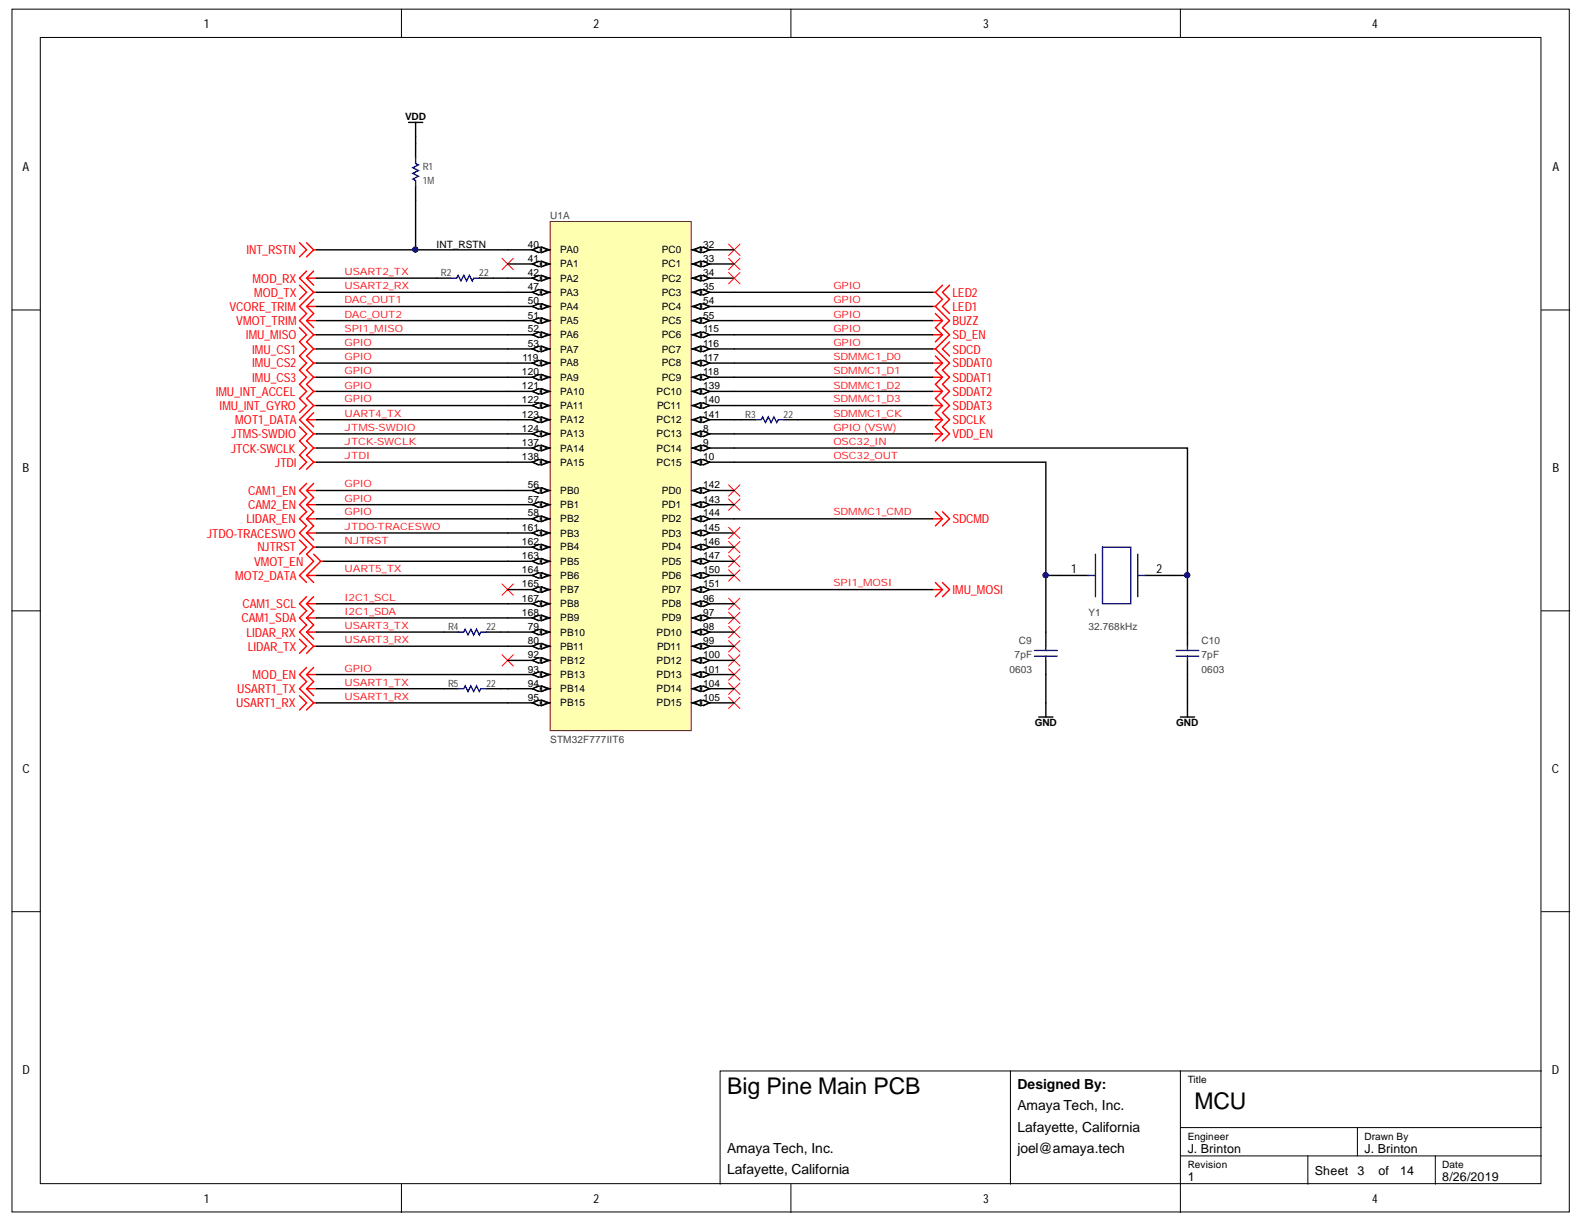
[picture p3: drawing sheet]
<svg xmlns="http://www.w3.org/2000/svg" width="279mm" height="216mm" viewBox="0 0 279 216" stroke-linecap="round" stroke-linejoin="round" font-family="sans-serif">
<defs><g id="words">
<g font-size="4.1">
<text x="128.3" y="193">Big Pine Main PCB</text>
<text x="210.7" y="195.5">MCU</text>
</g>
<g font-size="2.5">
<text x="179.5" y="195.9">Amaya Tech, Inc.</text>
<text x="179.5" y="192.2">Designed By:</text>
<text x="128.3" y="203.4">Amaya Tech, Inc.</text>
<text x="179.5" y="203.4">joel@amaya.tech</text>
<text x="179.5" y="199.6">Lafayette, California</text>
<text x="128.3" y="207.1">Lafayette, California</text>
</g>
<g font-size="2.2">
<text x="35.9" y="4.9">1</text>
<text x="104.7" y="4.9">2</text>
<text x="173.4" y="4.9">3</text>
<text x="242" y="4.9">4</text>
<text x="4" y="30.2">A</text>
<text x="273.8" y="30.2">A</text>
<text x="4" y="83.2">B</text>
<text x="273.8" y="83.2">B</text>
<text x="189" y="101.1">1</text>
<text x="204" y="101.1">2</text>
<text x="4" y="136.3">C</text>
<text x="273.7" y="136.3">C</text>
<text x="4" y="189.4">D</text>
<text x="273.7" y="189.4">D</text>
<text x="209.5" y="203.4">J. Brinton</text>
<text x="240.7" y="203.4">J. Brinton</text>
<text x="209.5" y="208.4">1</text>
<text x="231.9" y="207.2">Sheet</text>
<text x="239.4" y="207.2">3</text>
<text x="243.1" y="207.2">of</text>
<text x="246.9" y="207.2">14</text>
<text x="254.4" y="208.4">8/26/2019</text>
<text x="35.9" y="212.2">1</text>
<text x="104.7" y="212.2">2</text>
<text x="173.4" y="212.2">3</text>
<text x="242" y="212.2">4</text>
</g>
<g font-size="2.2" fill="#f00">
<text x="43.5" y="44.9">INT_RSTN</text>
<text x="44.6" y="49.9">MOD_RX</text>
<text x="44.8" y="52.3">MOD_TX</text>
<text x="168" y="52.3">LED2</text>
<text x="40.5" y="54.8">VCORE_TRIM</text>
<text x="41.7" y="57.4">VMOT_TRIM</text>
<text x="43.4" y="59.8">IMU_MISO</text>
<text x="168" y="59.8">SD_EN</text>
<text x="168" y="57.4">BUZZ</text>
<text x="168" y="54.8">LED1</text>
<text x="44.5" y="62.4">IMU_CS1</text>
<text x="44.5" y="64.8">IMU_CS2</text>
<text x="168" y="64.8">SDDAT0</text>
<text x="168" y="62.4">SDCD</text>
<text x="38" y="69.8">IMU_INT_ACCEL</text>
<text x="44.5" y="67.3">IMU_CS3</text>
<text x="168" y="67.3">SDDAT1</text>
<text x="168" y="69.8">SDDAT2</text>
<text x="38.7" y="72.3">IMU_INT_GYRO</text>
<text x="40.8" y="77.3">JTMS-SWDIO</text>
<text x="41.5" y="74.8">MOT1_DATA</text>
<text x="168" y="77.3">VDD_EN</text>
<text x="168" y="74.8">SDCLK</text>
<text x="168" y="72.3">SDDAT3</text>
<text x="40.7" y="79.9">JTCK-SWCLK</text>
<text x="48.5" y="82.3">JTDI</text>
<text x="43.8" y="87.3">CAM1_EN</text>
<text x="43.8" y="89.8">CAM2_EN</text>
<text x="36.5" y="94.8">JTDO-TRACESWO</text>
<text x="43.5" y="92.3">LIDAR_EN</text>
<text x="168" y="92.3">SDCMD</text>
<text x="44.8" y="99.8">VMOT_EN</text>
<text x="45.4" y="97.3">NJTRST</text>
<text x="41.5" y="102.2">MOT2_DATA</text>
<text x="42.8" y="107.3">CAM1_SCL</text>
<text x="168" y="104.8">IMU_MOSI</text>
<text x="42.6" y="109.8">CAM1_SDA</text>
<text x="43.5" y="112.3">LIDAR_RX</text>
<text x="43.7" y="114.8">LIDAR_TX</text>
<text x="44.6" y="119.7">MOD_EN</text>
<text x="41.7" y="124.7">USART1_RX</text>
<text x="41.8" y="122.3">USART1_TX</text>
</g>
<g font-size="1.8">
<text x="71.4" y="21.2">VDD</text>
<text x="77" y="43.7">INT_RSTN</text>
<text x="93.1" y="43.7">40</text>
<text x="93.1" y="46.2">41</text>
<text x="98.8" y="44.7">PA0</text>
<text x="98.8" y="47.2">PA1</text>
<text x="116.8" y="44.7">PC0</text>
<text x="116.8" y="47.2">PC1</text>
<text x="124" y="43.7">32</text>
<text x="124" y="46.2">33</text>
<text x="93.1" y="48.7">42</text>
<text x="93.1" y="51.2">47</text>
<text x="93.1" y="53.7">50</text>
<text x="98.8" y="49.7">PA2</text>
<text x="98.8" y="52.1">PA3</text>
<text x="116.8" y="49.7">PC2</text>
<text x="116.8" y="52.1">PC3</text>
<text x="124" y="48.7">34</text>
<text x="124" y="51.2">35</text>
<text x="124" y="53.7">54</text>
<text x="93.1" y="56.2">51</text>
<text x="93.1" y="58.6">52</text>
<text x="98.8" y="54.7">PA4</text>
<text x="98.8" y="57.2">PA5</text>
<text x="98.8" y="59.7">PA6</text>
<text x="116.8" y="54.7">PC4</text>
<text x="116.8" y="57.2">PC5</text>
<text x="116.8" y="59.7">PC6</text>
<text x="124" y="56.2">55</text>
<text x="124" y="58.6">115</text>
<text x="92.2" y="63.6">119</text>
<text x="93.1" y="61.2">53</text>
<text x="98.8" y="62.2">PA7</text>
<text x="98.8" y="64.6">PA8</text>
<text x="116.8" y="62.2">PC7</text>
<text x="116.8" y="64.6">PC8</text>
<text x="124" y="61.2">116</text>
<text x="124" y="63.6">117</text>
<text x="92.1" y="66.2">120</text>
<text x="92.1" y="68.7">121</text>
<text x="92.1" y="71.2">122</text>
<text x="98.8" y="67.2">PA9</text>
<text x="98.8" y="69.6">PA10</text>
<text x="115.8" y="69.6">PC10</text>
<text x="116.8" y="67.2">PC9</text>
<text x="124" y="66.2">118</text>
<text x="124" y="68.7">139</text>
<text x="124" y="71.2">140</text>
<text x="92.1" y="73.7">123</text>
<text x="92.1" y="76.1">124</text>
<text x="98.8" y="72.2">PA11</text>
<text x="98.8" y="74.6">PA12</text>
<text x="98.8" y="77.2">PA13</text>
<text x="115.8" y="74.6">PC12</text>
<text x="115.8" y="77.2">PC13</text>
<text x="115.9" y="72.2">PC11</text>
<text x="124" y="73.7">141</text>
<text x="124" y="76.1">8</text>
<text x="92.1" y="78.7">137</text>
<text x="92.1" y="81.1">138</text>
<text x="98.8" y="79.7">PA14</text>
<text x="98.8" y="82.1">PA15</text>
<text x="115.8" y="79.7">PC14</text>
<text x="115.8" y="82.1">PC15</text>
<text x="124" y="78.7">9</text>
<text x="124" y="81.1">10</text>
<text x="93.1" y="86.1">56</text>
<text x="93.1" y="88.6">57</text>
<text x="98.8" y="87.1">PB0</text>
<text x="98.8" y="89.7">PB1</text>
<text x="116.8" y="87.1">PD0</text>
<text x="116.8" y="89.7">PD1</text>
<text x="124" y="86.1">142</text>
<text x="124" y="88.6">143</text>
<text x="92.1" y="93.6">161</text>
<text x="93.1" y="91.1">58</text>
<text x="98.8" y="92.1">PB2</text>
<text x="98.8" y="94.6">PB3</text>
<text x="116.8" y="92.1">PD2</text>
<text x="116.8" y="94.6">PD3</text>
<text x="124" y="91.1">144</text>
<text x="124" y="93.6">145</text>
<text x="92.1" y="96.2">162</text>
<text x="92.1" y="98.6">163</text>
<text x="92.1" y="101.1">164</text>
<text x="98.8" y="97.1">PB4</text>
<text x="98.8" y="99.6">PB5</text>
<text x="116.8" y="97.1">PD4</text>
<text x="116.8" y="99.6">PD5</text>
<text x="124" y="96.2">146</text>
<text x="124" y="98.6">147</text>
<text x="124" y="101.1">150</text>
<text x="92.1" y="103.6">165</text>
<text x="92.1" y="106.1">167</text>
<text x="98.8" y="102.2">PB6</text>
<text x="98.8" y="104.6">PB7</text>
<text x="98.8" y="107.1">PB8</text>
<text x="116.8" y="102.2">PD6</text>
<text x="116.8" y="104.6">PD7</text>
<text x="116.8" y="107.1">PD8</text>
<text x="124" y="103.6">151</text>
<text x="124" y="106.1">96</text>
<text x="92.1" y="108.6">168</text>
<text x="93.1" y="111.1">79</text>
<text x="93.1" y="113.6">80</text>
<text x="98.8" y="109.6">PB9</text>
<text x="98.8" y="112.1">PB10</text>
<text x="115.8" y="112.1">PD10</text>
<text x="116.8" y="109.6">PD9</text>
<text x="124" y="108.6">97</text>
<text x="124" y="111.1">98</text>
<text x="124" y="113.6">99</text>
<text x="93.1" y="116.1">92</text>
<text x="93.1" y="118.6">93</text>
<text x="98.8" y="114.6">PB11</text>
<text x="98.8" y="117.1">PB12</text>
<text x="98.8" y="119.6">PB13</text>
<text x="115.8" y="117.1">PD12</text>
<text x="115.8" y="119.6">PD13</text>
<text x="115.9" y="114.6">PD11</text>
<text x="124" y="116.1">100</text>
<text x="124" y="118.6">101</text>
<text x="93.1" y="121.1">94</text>
<text x="93.1" y="123.6">95</text>
<text x="98.8" y="122.1">PB14</text>
<text x="98.8" y="124.6">PB15</text>
<text x="115.8" y="122.1">PD14</text>
<text x="115.8" y="124.6">PD15</text>
<text x="124" y="121.1">104</text>
<text x="124" y="123.6">105</text>
<text x="182.5" y="128.1">GND</text>
<text x="207.5" y="128.1">GND</text>
<text x="209.5" y="191.1">Title</text>
<text x="209.5" y="201">Engineer</text>
<text x="240.7" y="201">Drawn By</text>
<text x="209.5" y="206">Revision</text>
<text x="254.4" y="206">Date</text>
</g>
<g font-size="1.8" fill="#434343">
<text x="74.6" y="30">R1</text>
<text x="74.6" y="32.4">1M</text>
<text x="97.1" y="38.7">U1A</text>
<text x="77.8" y="48.7">R2</text>
<text x="84.5" y="48.7">22</text>
<text x="131.5" y="73.7">R3</text>
<text x="138.2" y="73.7">22</text>
<text x="79" y="111.1">R4</text>
<text x="85.8" y="111.1">22</text>
<text x="179.7" y="113.6">C9</text>
<text x="192" y="111.1">32.768kHz</text>
<text x="192" y="108.6">Y1</text>
<text x="211.9" y="113.6">C10</text>
<text x="178" y="118.6">0603</text>
<text x="179" y="116.1">7pF</text>
<text x="211.9" y="116.1">7pF</text>
<text x="211.9" y="118.6">0603</text>
<text x="79" y="121.1">R5</text>
<text x="85.8" y="121.1">22</text>
<text x="97.1" y="131.1">STM32F777IIT6</text>
</g>
<g font-size="1.8" fill="#ee0e22">
<text x="60.8" y="48.5">USART2_TX</text>
<text x="60.8" y="51">USART2_RX</text>
<text x="60.8" y="53.5">DAC_OUT1</text>
<text x="147" y="53.5">GPIO</text>
<text x="147" y="51">GPIO</text>
<text x="60.8" y="56">DAC_OUT2</text>
<text x="60.8" y="58.5">SPI1_MISO</text>
<text x="147" y="58.5">GPIO</text>
<text x="147" y="56">GPIO</text>
<text x="60.8" y="61">GPIO</text>
<text x="60.8" y="63.5">GPIO</text>
<text x="60.8" y="66">GPIO</text>
<text x="147" y="61">GPIO</text>
<text x="147" y="63.5">SDMMC1_D0</text>
<text x="147" y="66">SDMMC1_D1</text>
<text x="60.8" y="68.5">GPIO</text>
<text x="60.8" y="71">GPIO</text>
<text x="147" y="68.5">SDMMC1_D2</text>
<text x="147" y="71">SDMMC1_D3</text>
<text x="60.8" y="76">JTMS-SWDIO</text>
<text x="60.8" y="73.5">UART4_TX</text>
<text x="147" y="73.5">SDMMC1_CK</text>
<text x="147" y="76">GPIO (VSW)</text>
<text x="60.8" y="78.5">JTCK-SWCLK</text>
<text x="60.8" y="81">JTDI</text>
<text x="147" y="78.5">OSC32_IN</text>
<text x="147" y="81">OSC32_OUT</text>
<text x="60.8" y="85.9">GPIO</text>
<text x="60.8" y="88.5">GPIO</text>
<text x="60.8" y="93.5">JTDO-TRACESWO</text>
<text x="60.8" y="96">NJTRST</text>
<text x="60.8" y="90.9">GPIO</text>
<text x="147" y="90.9">SDMMC1_CMD</text>
<text x="60.8" y="101">UART5_TX</text>
<text x="60.8" y="106">I2C1_SCL</text>
<text x="147" y="103.4">SPI1_MOSI</text>
<text x="60.8" y="111">USART3_TX</text>
<text x="60.8" y="113.4">USART3_RX</text>
<text x="60.8" y="108.4">I2C1_SDA</text>
<text x="60.8" y="118.5">GPIO</text>
<text x="60.8" y="120.9">USART1_TX</text>
<text x="60.8" y="123.5">USART1_RX</text>
</g>
</g></defs>
<g fill="#fff" stroke="#000" stroke-width=".18">
<path d="M2.1 1.6h274.7v212.2h-274.7z"/>
<path d="M7.1 6.6h264.7v202.2h-264.7z"/>
</g>
<g fill="none" stroke="#000" stroke-width=".18">
<path d="M70.8 1.6v5M139.5 1.6v5M208.2 1.6v5M2.1 54.7h5M271.9 54.7h5M2.1 107.7h5M271.9 107.7h5M2.1 160.8h5M271.9 160.8h5M178.2 188.9h-51.2v20M208.2 188.9h-30v20M208.2 198.9h63.7"/>
<path d="M239.4 198.9v5M271.9 188.9h-63.7v25M70.8 208.9v5M139.5 208.9v5M208.2 203.9h63.7M230.7 203.9v5M253.2 203.9v5"/>
</g>
<g fill="none" stroke="#f00" stroke-width=".25">
<path d="M52.8 50.3l1.3 1.3-1.3 1.2M54.1 54.1l1.2 1.2-1.2 1.3M54.1 54.1h1.7M54.1 56.6l1.2 1.2M54.1 56.6h1.7M54.1 47.8l-1.3 1.3 2.5 2.5M54.1 49.1l1.2 1.2M54.1 49.1h1.7M55.3 52.8l-1.2 1.3M55.3 51.6l-2.5 2.5 1.3 1.2-1.3 1.3 1.3 1.2M55.3 51.6h.5M55.3 47.8l-1.2 1.3"/>
<path d="M52.8 75.3l1.3 1.2-1.3 1.3 1.3 1.2-1.3 1.3M54.1 75.3l1.2 1.2M55.3 76.5h.5M55.3 79l-1.2 1.3M55.3 76.5l-1.2 1.3 1.2 1.2M55.3 79h.5M164.5 76.5h1.7M164.5 74h1.7M164.5 64h1.7M164.5 66.5h1.7M164.5 69h1.7M164.5 71.5h1.7"/>
<path d="M164.5 61.5h.5M165 61.5l2.5 2.5-1.3 1.3 1.3 1.2-1.3 1.3 1.3 1.2-1.3 1.3 1.3 1.2-1.3 1.3 1.3 1.2-1.3 1.3 1.3 1.2-1.3 1.3M165 62.8l1.2 1.2M166.2 76.5l-1.2 1.3M166.2 74l-1.2 1.3 1.2 1.2M166.2 71.5l-1.2 1.3 1.2 1.2M166.2 64l-1.2 1.3 1.2 1.2M166.2 66.5l-1.2 1.3 1.2 1.2M166.2 69l-1.2 1.3 1.2 1.2M166.2 60.3l-1.2 1.2M167.5 60.3l-1.3 1.2 1.3 1.3M54.1 91.5h1.7"/>
<path d="M54.1 86.5l1.2 1.3-1.2 1.2M54.1 85.3l-1.3 1.2 1.3 1.3-1.3 1.2 1.3 1.3-1.3 1.2 1.3 1.3M54.1 86.5h1.7M54.1 89l1.2 1.3-1.2 1.2M54.1 89h1.7M54.1 91.5l1.2 1.3M55.3 85.3l-1.2 1.2M164.5 91.5h1.7M165 90.3l1.2 1.2M166.2 91.5l-1.2 1.3M166.2 90.3l1.3 1.2-1.3 1.3M54.1 119l1.2 1.2-1.2 1.3"/>
<path d="M54.1 117.7l-1.3 1.3 1.3 1.2-1.3 1.3 2.5 2.5M54.1 119h1.7M55.3 117.7l-1.2 1.3M52.8 122.7l1.3 1.3-1.3 1.2M54.1 121.5l1.2 1.2M54.1 121.5h1.7M55.3 124l-1.2 1.2M55.3 124h.5"/>
</g>
<g fill="none" stroke="#000" stroke-width=".25">
<path d="M72.1 21.6h2.5M73.3 21.6v2.5M73.3 25.3v2.5M73.3 32.8v2.5M77.1 49.1h2.5M84.6 49.1h2.4M130.8 74h2.5M138.3 74h2.5M184.5 111.5v2.5M184.5 116.5v2.5M187 101.5h5M202 101.5h5"/>
<path d="M209.5 111.5v2.5M209.5 116.5v2.5M183.2 126.5h2.5M184.5 124v2.5M208.2 126.5h2.5M209.5 124v2.5"/>
</g>
<g fill="none" stroke="#00f" stroke-width=".25">
<path d="M73.3 27.8v1l.5 .3-1 .5 1 .5-1 .5 1 .5-1 .5 .5 .2v1M79.6 49.1h1l.2-.5 .5 1 .5-1 .5 1 .5-1 .5 1 .3-.5h1M133.3 74h1l.2-.5 .5 1 .5-1 .5 1 .5-1 .5 1 .3-.5h1M193.2 97.8v7.4M194.5 96.5h5v10h-5zM200.7 97.8v7.4M182.5 114.7h4M182.5 115.7h4M184.5 114v.7M184.5 115.7v.8M192 101.5h1.2M200.7 101.5h1.3"/>
<path d="M207.5 114.7h4M207.5 115.7h4M209.5 114v.7M209.5 115.7v.8"/>
</g>
<g fill="none" stroke="#f00" stroke-width=".18">
<path d="M88.5 45.6l2 2M90.5 45.6l-2 2M128.5 43.1l2 2M128.5 45.6l2 2M130.5 43.1l-2 2M130.5 45.6l-2 2M128.5 85.5l2 2M128.5 88l2 2M128.5 95.5l2 2M128.5 98l2 2M130.5 85.5l-2 2M130.5 88l-2 2"/>
<path d="M130.5 95.5l-2 2M130.5 98l-2 2M88.5 103l2 2M88.5 115.5l2 2M90.5 103l-2 2M90.5 115.5l-2 2M128.5 105.5l2 2M128.5 108l2 2M128.5 110.5l2 2M128.5 113l2 2M128.5 115.5l2 2M128.5 118l2 2"/>
<path d="M128.5 100.5l2 2M130.5 105.5l-2 2M130.5 108l-2 2M130.5 110.5l-2 2M130.5 113l-2 2M130.5 115.5l-2 2M130.5 118l-2 2M130.5 100.5l-2 2M128.5 120.5l2 2M128.5 123l2 2M130.5 120.5l-2 2M130.5 123l-2 2"/>
</g>
<path d="M97 39.1h24.9v89.8h-24.9z" fill="#ffffb0" stroke="#800000" stroke-width=".18"/>
<path d="M89.5 44.1h7.5" fill="none" stroke="#000" stroke-width=".25"/>
<path d="M95.5 43.6l1.5 .5-1.5 .5z" fill="#fff"/>
<path d="M95.5 43.6l1.5 .5-1.5 .5z" fill="none" stroke="#000" stroke-width=".18"/>
<path d="M93.8 44.1l1.5-.5v1z" fill="#fff"/>
<path d="M93.8 44.1l1.5-.5v1z" fill="none" stroke="#000" stroke-width=".18"/>
<path d="M89.5 46.6h7.5" fill="none" stroke="#000" stroke-width=".25"/>
<path d="M95.5 46.1l1.5 .5-1.5 .5z" fill="#fff"/>
<path d="M95.5 46.1l1.5 .5-1.5 .5z" fill="none" stroke="#000" stroke-width=".18"/>
<path d="M93.8 46.6l1.5-.5v1z" fill="#fff"/>
<path d="M93.8 46.6l1.5-.5v1z" fill="none" stroke="#000" stroke-width=".18"/>
<path d="M89.5 49.1h7.5" fill="none" stroke="#000" stroke-width=".25"/>
<path d="M95.5 48.6l1.5 .5-1.5 .5z" fill="#fff"/>
<path d="M95.5 48.6l1.5 .5-1.5 .5z" fill="none" stroke="#000" stroke-width=".18"/>
<path d="M93.8 49.1l1.5-.5v1z" fill="#fff"/>
<path d="M93.8 49.1l1.5-.5v1z" fill="none" stroke="#000" stroke-width=".18"/>
<path d="M89.5 51.6h7.5" fill="none" stroke="#000" stroke-width=".25"/>
<path d="M95.5 51.1l1.5 .5-1.5 .5z" fill="#fff"/>
<path d="M95.5 51.1l1.5 .5-1.5 .5z" fill="none" stroke="#000" stroke-width=".18"/>
<path d="M93.8 51.6l1.5-.5v1z" fill="#fff"/>
<path d="M93.8 51.6l1.5-.5v1z" fill="none" stroke="#000" stroke-width=".18"/>
<path d="M89.5 54.1h7.5" fill="none" stroke="#000" stroke-width=".25"/>
<path d="M95.5 53.6l1.5 .5-1.5 .5z" fill="#fff"/>
<path d="M95.5 53.6l1.5 .5-1.5 .5z" fill="none" stroke="#000" stroke-width=".18"/>
<path d="M93.8 54.1l1.5-.5v1z" fill="#fff"/>
<path d="M93.8 54.1l1.5-.5v1z" fill="none" stroke="#000" stroke-width=".18"/>
<path d="M89.5 56.6h7.5" fill="none" stroke="#000" stroke-width=".25"/>
<path d="M95.5 56.1l1.5 .5-1.5 .5z" fill="#fff"/>
<path d="M95.5 56.1l1.5 .5-1.5 .5z" fill="none" stroke="#000" stroke-width=".18"/>
<path d="M93.8 56.6l1.5-.5v1z" fill="#fff"/>
<path d="M93.8 56.6l1.5-.5v1z" fill="none" stroke="#000" stroke-width=".18"/>
<path d="M89.5 59.1h7.5" fill="none" stroke="#000" stroke-width=".25"/>
<path d="M95.5 58.6l1.5 .5-1.5 .4z" fill="#fff"/>
<path d="M95.5 58.6l1.5 .5-1.5 .4z" fill="none" stroke="#000" stroke-width=".18"/>
<path d="M93.8 59.1l1.5-.5v.9z" fill="#fff"/>
<path d="M93.8 59.1l1.5-.5v.9z" fill="none" stroke="#000" stroke-width=".18"/>
<path d="M89.5 61.5h7.5" fill="none" stroke="#000" stroke-width=".25"/>
<path d="M95.5 61l1.5 .5-1.5 .5z" fill="#fff"/>
<path d="M95.5 61l1.5 .5-1.5 .5z" fill="none" stroke="#000" stroke-width=".18"/>
<path d="M93.8 61.5l1.5-.5v1z" fill="#fff"/>
<path d="M93.8 61.5l1.5-.5v1z" fill="none" stroke="#000" stroke-width=".18"/>
<path d="M89.5 64h7.5" fill="none" stroke="#000" stroke-width=".25"/>
<path d="M95.5 63.5l1.5 .5-1.5 .5z" fill="#fff"/>
<path d="M95.5 63.5l1.5 .5-1.5 .5z" fill="none" stroke="#000" stroke-width=".18"/>
<path d="M93.8 64l1.5-.5v1z" fill="#fff"/>
<path d="M93.8 64l1.5-.5v1z" fill="none" stroke="#000" stroke-width=".18"/>
<path d="M89.5 66.5h7.5" fill="none" stroke="#000" stroke-width=".25"/>
<path d="M95.5 66l1.5 .5-1.5 .5z" fill="#fff"/>
<path d="M95.5 66l1.5 .5-1.5 .5z" fill="none" stroke="#000" stroke-width=".18"/>
<path d="M93.8 66.5l1.5-.5v1z" fill="#fff"/>
<path d="M93.8 66.5l1.5-.5v1z" fill="none" stroke="#000" stroke-width=".18"/>
<path d="M89.5 69h7.5" fill="none" stroke="#000" stroke-width=".25"/>
<path d="M95.5 68.5l1.5 .5-1.5 .5z" fill="#fff"/>
<path d="M95.5 68.5l1.5 .5-1.5 .5z" fill="none" stroke="#000" stroke-width=".18"/>
<path d="M93.8 69l1.5-.5v1z" fill="#fff"/>
<path d="M93.8 69l1.5-.5v1z" fill="none" stroke="#000" stroke-width=".18"/>
<path d="M89.5 71.5h7.5" fill="none" stroke="#000" stroke-width=".25"/>
<path d="M95.5 71l1.5 .5-1.5 .5z" fill="#fff"/>
<path d="M95.5 71l1.5 .5-1.5 .5z" fill="none" stroke="#000" stroke-width=".18"/>
<path d="M93.8 71.5l1.5-.5v1z" fill="#fff"/>
<path d="M93.8 71.5l1.5-.5v1z" fill="none" stroke="#000" stroke-width=".18"/>
<path d="M89.5 74h7.5" fill="none" stroke="#000" stroke-width=".25"/>
<path d="M95.5 73.5l1.5 .5-1.5 .5z" fill="#fff"/>
<path d="M95.5 73.5l1.5 .5-1.5 .5z" fill="none" stroke="#000" stroke-width=".18"/>
<path d="M93.8 74l1.5-.5v1z" fill="#fff"/>
<path d="M93.8 74l1.5-.5v1z" fill="none" stroke="#000" stroke-width=".18"/>
<path d="M89.5 76.5h7.5" fill="none" stroke="#000" stroke-width=".25"/>
<path d="M95.5 76l1.5 .5-1.5 .5z" fill="#fff"/>
<path d="M95.5 76l1.5 .5-1.5 .5z" fill="none" stroke="#000" stroke-width=".18"/>
<path d="M93.8 76.5l1.5-.5v1z" fill="#fff"/>
<path d="M93.8 76.5l1.5-.5v1z" fill="none" stroke="#000" stroke-width=".18"/>
<path d="M89.5 79h7.5" fill="none" stroke="#000" stroke-width=".25"/>
<path d="M95.5 78.5l1.5 .5-1.5 .5z" fill="#fff"/>
<path d="M95.5 78.5l1.5 .5-1.5 .5z" fill="none" stroke="#000" stroke-width=".18"/>
<path d="M93.8 79l1.5-.5v1z" fill="#fff"/>
<path d="M93.8 79l1.5-.5v1z" fill="none" stroke="#000" stroke-width=".18"/>
<path d="M89.5 81.5h7.5" fill="none" stroke="#000" stroke-width=".25"/>
<path d="M95.5 81l1.5 .5-1.5 .5z" fill="#fff"/>
<path d="M95.5 81l1.5 .5-1.5 .5z" fill="none" stroke="#000" stroke-width=".18"/>
<path d="M93.8 81.5l1.5-.5v1z" fill="#fff"/>
<path d="M93.8 81.5l1.5-.5v1z" fill="none" stroke="#000" stroke-width=".18"/>
<path d="M89.5 86.5h7.5" fill="none" stroke="#000" stroke-width=".25"/>
<path d="M95.5 86l1.5 .5-1.5 .5z" fill="#fff"/>
<path d="M95.5 86l1.5 .5-1.5 .5z" fill="none" stroke="#000" stroke-width=".18"/>
<path d="M93.8 86.5l1.5-.5v1z" fill="#fff"/>
<path d="M93.8 86.5l1.5-.5v1z" fill="none" stroke="#000" stroke-width=".18"/>
<path d="M89.5 89h7.5" fill="none" stroke="#000" stroke-width=".25"/>
<path d="M95.5 88.5l1.5 .5-1.5 .5z" fill="#fff"/>
<path d="M95.5 88.5l1.5 .5-1.5 .5z" fill="none" stroke="#000" stroke-width=".18"/>
<path d="M93.8 89l1.5-.5v1z" fill="#fff"/>
<path d="M93.8 89l1.5-.5v1z" fill="none" stroke="#000" stroke-width=".18"/>
<path d="M89.5 91.5h7.5" fill="none" stroke="#000" stroke-width=".25"/>
<path d="M95.5 91l1.5 .5-1.5 .5z" fill="#fff"/>
<path d="M95.5 91l1.5 .5-1.5 .5z" fill="none" stroke="#000" stroke-width=".18"/>
<path d="M93.8 91.5l1.5-.5v1z" fill="#fff"/>
<path d="M93.8 91.5l1.5-.5v1z" fill="none" stroke="#000" stroke-width=".18"/>
<path d="M89.5 94h7.5" fill="none" stroke="#000" stroke-width=".25"/>
<path d="M95.5 93.5l1.5 .5-1.5 .5z" fill="#fff"/>
<path d="M95.5 93.5l1.5 .5-1.5 .5z" fill="none" stroke="#000" stroke-width=".18"/>
<path d="M93.8 94l1.5-.5v1z" fill="#fff"/>
<path d="M93.8 94l1.5-.5v1z" fill="none" stroke="#000" stroke-width=".18"/>
<path d="M89.5 96.5h7.5" fill="none" stroke="#000" stroke-width=".25"/>
<path d="M95.5 96l1.5 .5-1.5 .5z" fill="#fff"/>
<path d="M95.5 96l1.5 .5-1.5 .5z" fill="none" stroke="#000" stroke-width=".18"/>
<path d="M93.8 96.5l1.5-.5v1z" fill="#fff"/>
<path d="M93.8 96.5l1.5-.5v1z" fill="none" stroke="#000" stroke-width=".18"/>
<path d="M89.5 99h7.5" fill="none" stroke="#000" stroke-width=".25"/>
<path d="M95.5 98.5l1.5 .5-1.5 .5z" fill="#fff"/>
<path d="M95.5 98.5l1.5 .5-1.5 .5z" fill="none" stroke="#000" stroke-width=".18"/>
<path d="M93.8 99l1.5-.5v1z" fill="#fff"/>
<path d="M93.8 99l1.5-.5v1z" fill="none" stroke="#000" stroke-width=".18"/>
<path d="M89.5 101.5h7.5" fill="none" stroke="#000" stroke-width=".25"/>
<path d="M95.5 101l1.5 .5-1.5 .5z" fill="#fff"/>
<path d="M95.5 101l1.5 .5-1.5 .5z" fill="none" stroke="#000" stroke-width=".18"/>
<path d="M93.8 101.5l1.5-.5v1z" fill="#fff"/>
<path d="M93.8 101.5l1.5-.5v1z" fill="none" stroke="#000" stroke-width=".18"/>
<path d="M89.5 104h7.5" fill="none" stroke="#000" stroke-width=".25"/>
<path d="M95.5 103.5l1.5 .5-1.5 .5z" fill="#fff"/>
<path d="M95.5 103.5l1.5 .5-1.5 .5z" fill="none" stroke="#000" stroke-width=".18"/>
<path d="M93.8 104l1.5-.5v1z" fill="#fff"/>
<path d="M93.8 104l1.5-.5v1z" fill="none" stroke="#000" stroke-width=".18"/>
<path d="M89.5 106.5h7.5" fill="none" stroke="#000" stroke-width=".25"/>
<path d="M95.5 106l1.5 .5-1.5 .5z" fill="#fff"/>
<path d="M95.5 106l1.5 .5-1.5 .5z" fill="none" stroke="#000" stroke-width=".18"/>
<path d="M93.8 106.5l1.5-.5v1z" fill="#fff"/>
<path d="M93.8 106.5l1.5-.5v1z" fill="none" stroke="#000" stroke-width=".18"/>
<path d="M89.5 109h7.5" fill="none" stroke="#000" stroke-width=".25"/>
<path d="M95.5 108.5l1.5 .5-1.5 .5z" fill="#fff"/>
<path d="M95.5 108.5l1.5 .5-1.5 .5z" fill="none" stroke="#000" stroke-width=".18"/>
<path d="M93.8 109l1.5-.5v1z" fill="#fff"/>
<path d="M93.8 109l1.5-.5v1z" fill="none" stroke="#000" stroke-width=".18"/>
<path d="M89.5 111.5h7.5" fill="none" stroke="#000" stroke-width=".25"/>
<path d="M95.5 111l1.5 .5-1.5 .5z" fill="#fff"/>
<path d="M95.5 111l1.5 .5-1.5 .5z" fill="none" stroke="#000" stroke-width=".18"/>
<path d="M93.8 111.5l1.5-.5v1z" fill="#fff"/>
<path d="M93.8 111.5l1.5-.5v1z" fill="none" stroke="#000" stroke-width=".18"/>
<path d="M89.5 114h7.5" fill="none" stroke="#000" stroke-width=".25"/>
<path d="M95.5 113.5l1.5 .5-1.5 .5z" fill="#fff"/>
<path d="M95.5 113.5l1.5 .5-1.5 .5z" fill="none" stroke="#000" stroke-width=".18"/>
<path d="M93.8 114l1.5-.5v1z" fill="#fff"/>
<path d="M93.8 114l1.5-.5v1z" fill="none" stroke="#000" stroke-width=".18"/>
<path d="M89.5 116.5h7.5" fill="none" stroke="#000" stroke-width=".25"/>
<path d="M95.5 116l1.5 .5-1.5 .5z" fill="#fff"/>
<path d="M95.5 116l1.5 .5-1.5 .5z" fill="none" stroke="#000" stroke-width=".18"/>
<path d="M93.8 116.5l1.5-.5v1z" fill="#fff"/>
<path d="M93.8 116.5l1.5-.5v1z" fill="none" stroke="#000" stroke-width=".18"/>
<path d="M89.5 119h7.5" fill="none" stroke="#000" stroke-width=".25"/>
<path d="M95.5 118.5l1.5 .5-1.5 .5z" fill="#fff"/>
<path d="M95.5 118.5l1.5 .5-1.5 .5z" fill="none" stroke="#000" stroke-width=".18"/>
<path d="M93.8 119l1.5-.5v1z" fill="#fff"/>
<path d="M93.8 119l1.5-.5v1z" fill="none" stroke="#000" stroke-width=".18"/>
<path d="M89.5 121.5h7.5" fill="none" stroke="#000" stroke-width=".25"/>
<path d="M95.5 121l1.5 .5-1.5 .5z" fill="#fff"/>
<path d="M95.5 121l1.5 .5-1.5 .5z" fill="none" stroke="#000" stroke-width=".18"/>
<path d="M93.8 121.5l1.5-.5v1z" fill="#fff"/>
<path d="M93.8 121.5l1.5-.5v1z" fill="none" stroke="#000" stroke-width=".18"/>
<path d="M89.5 124h7.5" fill="none" stroke="#000" stroke-width=".25"/>
<path d="M95.5 123.5l1.5 .5-1.5 .5z" fill="#fff"/>
<path d="M95.5 123.5l1.5 .5-1.5 .5z" fill="none" stroke="#000" stroke-width=".18"/>
<path d="M93.8 124l1.5-.5v1z" fill="#fff"/>
<path d="M93.8 124l1.5-.5v1z" fill="none" stroke="#000" stroke-width=".18"/>
<path d="M122 44.1h7.5" fill="none" stroke="#000" stroke-width=".25"/>
<path d="M122 44.1l1.5-.5v1z" fill="#fff"/>
<path d="M122 44.1l1.5-.5v1z" fill="none" stroke="#000" stroke-width=".18"/>
<path d="M123.8 43.6l1.5 .5-1.5 .5z" fill="#fff"/>
<path d="M123.8 43.6l1.5 .5-1.5 .5z" fill="none" stroke="#000" stroke-width=".18"/>
<path d="M122 46.6h7.5" fill="none" stroke="#000" stroke-width=".25"/>
<path d="M122 46.6l1.5-.5v1z" fill="#fff"/>
<path d="M122 46.6l1.5-.5v1z" fill="none" stroke="#000" stroke-width=".18"/>
<path d="M123.8 46.1l1.5 .5-1.5 .5z" fill="#fff"/>
<path d="M123.8 46.1l1.5 .5-1.5 .5z" fill="none" stroke="#000" stroke-width=".18"/>
<path d="M122 49.1h7.5" fill="none" stroke="#000" stroke-width=".25"/>
<path d="M122 49.1l1.5-.5v1z" fill="#fff"/>
<path d="M122 49.1l1.5-.5v1z" fill="none" stroke="#000" stroke-width=".18"/>
<path d="M123.8 48.6l1.5 .5-1.5 .5z" fill="#fff"/>
<path d="M123.8 48.6l1.5 .5-1.5 .5z" fill="none" stroke="#000" stroke-width=".18"/>
<path d="M122 51.6h7.5" fill="none" stroke="#000" stroke-width=".25"/>
<path d="M122 51.6l1.5-.5v1z" fill="#fff"/>
<path d="M122 51.6l1.5-.5v1z" fill="none" stroke="#000" stroke-width=".18"/>
<path d="M123.8 51.1l1.5 .5-1.5 .5z" fill="#fff"/>
<path d="M123.8 51.1l1.5 .5-1.5 .5z" fill="none" stroke="#000" stroke-width=".18"/>
<path d="M122 54.1h7.5" fill="none" stroke="#000" stroke-width=".25"/>
<path d="M122 54.1l1.5-.5v1z" fill="#fff"/>
<path d="M122 54.1l1.5-.5v1z" fill="none" stroke="#000" stroke-width=".18"/>
<path d="M123.8 53.6l1.5 .5-1.5 .5z" fill="#fff"/>
<path d="M123.8 53.6l1.5 .5-1.5 .5z" fill="none" stroke="#000" stroke-width=".18"/>
<path d="M122 56.6h7.5" fill="none" stroke="#000" stroke-width=".25"/>
<path d="M122 56.6l1.5-.5v1z" fill="#fff"/>
<path d="M122 56.6l1.5-.5v1z" fill="none" stroke="#000" stroke-width=".18"/>
<path d="M123.8 56.1l1.5 .5-1.5 .5z" fill="#fff"/>
<path d="M123.8 56.1l1.5 .5-1.5 .5z" fill="none" stroke="#000" stroke-width=".18"/>
<path d="M122 59.1h7.5" fill="none" stroke="#000" stroke-width=".25"/>
<path d="M122 59.1l1.5-.5v.9z" fill="#fff"/>
<path d="M122 59.1l1.5-.5v.9z" fill="none" stroke="#000" stroke-width=".18"/>
<path d="M123.8 58.6l1.5 .5-1.5 .4z" fill="#fff"/>
<path d="M123.8 58.6l1.5 .5-1.5 .4z" fill="none" stroke="#000" stroke-width=".18"/>
<path d="M122 61.5h7.5" fill="none" stroke="#000" stroke-width=".25"/>
<path d="M122 61.5l1.5-.5v1z" fill="#fff"/>
<path d="M122 61.5l1.5-.5v1z" fill="none" stroke="#000" stroke-width=".18"/>
<path d="M123.8 61l1.5 .5-1.5 .5z" fill="#fff"/>
<path d="M123.8 61l1.5 .5-1.5 .5z" fill="none" stroke="#000" stroke-width=".18"/>
<path d="M122 64h7.5" fill="none" stroke="#000" stroke-width=".25"/>
<path d="M122 64l1.5-.5v1z" fill="#fff"/>
<path d="M122 64l1.5-.5v1z" fill="none" stroke="#000" stroke-width=".18"/>
<path d="M123.8 63.5l1.5 .5-1.5 .5z" fill="#fff"/>
<path d="M123.8 63.5l1.5 .5-1.5 .5z" fill="none" stroke="#000" stroke-width=".18"/>
<path d="M122 66.5h7.5" fill="none" stroke="#000" stroke-width=".25"/>
<path d="M122 66.5l1.5-.5v1z" fill="#fff"/>
<path d="M122 66.5l1.5-.5v1z" fill="none" stroke="#000" stroke-width=".18"/>
<path d="M123.8 66l1.5 .5-1.5 .5z" fill="#fff"/>
<path d="M123.8 66l1.5 .5-1.5 .5z" fill="none" stroke="#000" stroke-width=".18"/>
<path d="M122 69h7.5" fill="none" stroke="#000" stroke-width=".25"/>
<path d="M122 69l1.5-.5v1z" fill="#fff"/>
<path d="M122 69l1.5-.5v1z" fill="none" stroke="#000" stroke-width=".18"/>
<path d="M123.8 68.5l1.5 .5-1.5 .5z" fill="#fff"/>
<path d="M123.8 68.5l1.5 .5-1.5 .5z" fill="none" stroke="#000" stroke-width=".18"/>
<path d="M122 71.5h7.5" fill="none" stroke="#000" stroke-width=".25"/>
<path d="M122 71.5l1.5-.5v1z" fill="#fff"/>
<path d="M122 71.5l1.5-.5v1z" fill="none" stroke="#000" stroke-width=".18"/>
<path d="M123.8 71l1.5 .5-1.5 .5z" fill="#fff"/>
<path d="M123.8 71l1.5 .5-1.5 .5z" fill="none" stroke="#000" stroke-width=".18"/>
<path d="M122 74h7.5" fill="none" stroke="#000" stroke-width=".25"/>
<path d="M122 74l1.5-.5v1z" fill="#fff"/>
<path d="M122 74l1.5-.5v1z" fill="none" stroke="#000" stroke-width=".18"/>
<path d="M123.8 73.5l1.5 .5-1.5 .5z" fill="#fff"/>
<path d="M123.8 73.5l1.5 .5-1.5 .5z" fill="none" stroke="#000" stroke-width=".18"/>
<path d="M122 76.5h7.5" fill="none" stroke="#000" stroke-width=".25"/>
<path d="M122 76.5l1.5-.5v1z" fill="#fff"/>
<path d="M122 76.5l1.5-.5v1z" fill="none" stroke="#000" stroke-width=".18"/>
<path d="M123.8 76l1.5 .5-1.5 .5z" fill="#fff"/>
<path d="M123.8 76l1.5 .5-1.5 .5z" fill="none" stroke="#000" stroke-width=".18"/>
<path d="M122 79h7.5" fill="none" stroke="#000" stroke-width=".25"/>
<path d="M122 79l1.5-.5v1z" fill="#fff"/>
<path d="M122 79l1.5-.5v1z" fill="none" stroke="#000" stroke-width=".18"/>
<path d="M123.8 78.5l1.5 .5-1.5 .5z" fill="#fff"/>
<path d="M123.8 78.5l1.5 .5-1.5 .5z" fill="none" stroke="#000" stroke-width=".18"/>
<path d="M122 81.5h7.5" fill="none" stroke="#000" stroke-width=".25"/>
<path d="M122 81.5l1.5-.5v1z" fill="#fff"/>
<path d="M122 81.5l1.5-.5v1z" fill="none" stroke="#000" stroke-width=".18"/>
<path d="M123.8 81l1.5 .5-1.5 .5z" fill="#fff"/>
<path d="M123.8 81l1.5 .5-1.5 .5z" fill="none" stroke="#000" stroke-width=".18"/>
<path d="M122 86.5h7.5" fill="none" stroke="#000" stroke-width=".25"/>
<path d="M122 86.5l1.5-.5v1z" fill="#fff"/>
<path d="M122 86.5l1.5-.5v1z" fill="none" stroke="#000" stroke-width=".18"/>
<path d="M123.8 86l1.5 .5-1.5 .5z" fill="#fff"/>
<path d="M123.8 86l1.5 .5-1.5 .5z" fill="none" stroke="#000" stroke-width=".18"/>
<path d="M122 89h7.5" fill="none" stroke="#000" stroke-width=".25"/>
<path d="M122 89l1.5-.5v1z" fill="#fff"/>
<path d="M122 89l1.5-.5v1z" fill="none" stroke="#000" stroke-width=".18"/>
<path d="M123.8 88.5l1.5 .5-1.5 .5z" fill="#fff"/>
<path d="M123.8 88.5l1.5 .5-1.5 .5z" fill="none" stroke="#000" stroke-width=".18"/>
<path d="M122 91.5h7.5" fill="none" stroke="#000" stroke-width=".25"/>
<path d="M122 91.5l1.5-.5v1z" fill="#fff"/>
<path d="M122 91.5l1.5-.5v1z" fill="none" stroke="#000" stroke-width=".18"/>
<path d="M123.8 91l1.5 .5-1.5 .5z" fill="#fff"/>
<path d="M123.8 91l1.5 .5-1.5 .5z" fill="none" stroke="#000" stroke-width=".18"/>
<path d="M122 94h7.5" fill="none" stroke="#000" stroke-width=".25"/>
<path d="M122 94l1.5-.5v1z" fill="#fff"/>
<path d="M122 94l1.5-.5v1z" fill="none" stroke="#000" stroke-width=".18"/>
<path d="M123.8 93.5l1.5 .5-1.5 .5z" fill="#fff"/>
<path d="M123.8 93.5l1.5 .5-1.5 .5z" fill="none" stroke="#000" stroke-width=".18"/>
<path d="M122 96.5h7.5" fill="none" stroke="#000" stroke-width=".25"/>
<path d="M122 96.5l1.5-.5v1z" fill="#fff"/>
<path d="M122 96.5l1.5-.5v1z" fill="none" stroke="#000" stroke-width=".18"/>
<path d="M123.8 96l1.5 .5-1.5 .5z" fill="#fff"/>
<path d="M123.8 96l1.5 .5-1.5 .5z" fill="none" stroke="#000" stroke-width=".18"/>
<path d="M122 99h7.5" fill="none" stroke="#000" stroke-width=".25"/>
<path d="M122 99l1.5-.5v1z" fill="#fff"/>
<path d="M122 99l1.5-.5v1z" fill="none" stroke="#000" stroke-width=".18"/>
<path d="M123.8 98.5l1.5 .5-1.5 .5z" fill="#fff"/>
<path d="M123.8 98.5l1.5 .5-1.5 .5z" fill="none" stroke="#000" stroke-width=".18"/>
<path d="M122 101.5h7.5" fill="none" stroke="#000" stroke-width=".25"/>
<path d="M122 101.5l1.5-.5v1z" fill="#fff"/>
<path d="M122 101.5l1.5-.5v1z" fill="none" stroke="#000" stroke-width=".18"/>
<path d="M123.8 101l1.5 .5-1.5 .5z" fill="#fff"/>
<path d="M123.8 101l1.5 .5-1.5 .5z" fill="none" stroke="#000" stroke-width=".18"/>
<path d="M122 104h7.5" fill="none" stroke="#000" stroke-width=".25"/>
<path d="M122 104l1.5-.5v1z" fill="#fff"/>
<path d="M122 104l1.5-.5v1z" fill="none" stroke="#000" stroke-width=".18"/>
<path d="M123.8 103.5l1.5 .5-1.5 .5z" fill="#fff"/>
<path d="M123.8 103.5l1.5 .5-1.5 .5z" fill="none" stroke="#000" stroke-width=".18"/>
<path d="M122 106.5h7.5" fill="none" stroke="#000" stroke-width=".25"/>
<path d="M122 106.5l1.5-.5v1z" fill="#fff"/>
<path d="M122 106.5l1.5-.5v1z" fill="none" stroke="#000" stroke-width=".18"/>
<path d="M123.8 106l1.5 .5-1.5 .5z" fill="#fff"/>
<path d="M123.8 106l1.5 .5-1.5 .5z" fill="none" stroke="#000" stroke-width=".18"/>
<path d="M122 109h7.5" fill="none" stroke="#000" stroke-width=".25"/>
<path d="M122 109l1.5-.5v1z" fill="#fff"/>
<path d="M122 109l1.5-.5v1z" fill="none" stroke="#000" stroke-width=".18"/>
<path d="M123.8 108.5l1.5 .5-1.5 .5z" fill="#fff"/>
<path d="M123.8 108.5l1.5 .5-1.5 .5z" fill="none" stroke="#000" stroke-width=".18"/>
<path d="M122 111.5h7.5" fill="none" stroke="#000" stroke-width=".25"/>
<path d="M122 111.5l1.5-.5v1z" fill="#fff"/>
<path d="M122 111.5l1.5-.5v1z" fill="none" stroke="#000" stroke-width=".18"/>
<path d="M123.8 111l1.5 .5-1.5 .5z" fill="#fff"/>
<path d="M123.8 111l1.5 .5-1.5 .5z" fill="none" stroke="#000" stroke-width=".18"/>
<path d="M122 114h7.5" fill="none" stroke="#000" stroke-width=".25"/>
<path d="M122 114l1.5-.5v1z" fill="#fff"/>
<path d="M122 114l1.5-.5v1z" fill="none" stroke="#000" stroke-width=".18"/>
<path d="M123.8 113.5l1.5 .5-1.5 .5z" fill="#fff"/>
<path d="M123.8 113.5l1.5 .5-1.5 .5z" fill="none" stroke="#000" stroke-width=".18"/>
<path d="M122 116.5h7.5" fill="none" stroke="#000" stroke-width=".25"/>
<path d="M122 116.5l1.5-.5v1z" fill="#fff"/>
<path d="M122 116.5l1.5-.5v1z" fill="none" stroke="#000" stroke-width=".18"/>
<path d="M123.8 116l1.5 .5-1.5 .5z" fill="#fff"/>
<path d="M123.8 116l1.5 .5-1.5 .5z" fill="none" stroke="#000" stroke-width=".18"/>
<path d="M122 119h7.5" fill="none" stroke="#000" stroke-width=".25"/>
<path d="M122 119l1.5-.5v1z" fill="#fff"/>
<path d="M122 119l1.5-.5v1z" fill="none" stroke="#000" stroke-width=".18"/>
<path d="M123.8 118.5l1.5 .5-1.5 .5z" fill="#fff"/>
<path d="M123.8 118.5l1.5 .5-1.5 .5z" fill="none" stroke="#000" stroke-width=".18"/>
<path d="M122 121.5h7.5" fill="none" stroke="#000" stroke-width=".25"/>
<path d="M122 121.5l1.5-.5v1z" fill="#fff"/>
<path d="M122 121.5l1.5-.5v1z" fill="none" stroke="#000" stroke-width=".18"/>
<path d="M123.8 121l1.5 .5-1.5 .5z" fill="#fff"/>
<path d="M123.8 121l1.5 .5-1.5 .5z" fill="none" stroke="#000" stroke-width=".18"/>
<path d="M122 124h7.5" fill="none" stroke="#000" stroke-width=".25"/>
<path d="M122 124l1.5-.5v1z" fill="#fff"/>
<path d="M122 124l1.5-.5v1z" fill="none" stroke="#000" stroke-width=".18"/>
<path d="M123.8 123.5l1.5 .5-1.5 .5z" fill="#fff"/>
<path d="M123.8 123.5l1.5 .5-1.5 .5z" fill="none" stroke="#000" stroke-width=".18"/>
<g fill="none" stroke="#000" stroke-width=".25">
<path d="M73.3 24.1v1.2M73.3 35.3v8.8M55.8 44.1h33.7M55.8 54.1h33.7M55.8 56.6h33.7M55.8 51.6h33.7M55.8 49.1h21.3M55.8 59.1h33.7M87 49.1h2.5M95 43.6l-1 .5 1 .5M95 46.1l-1 .5 1 .5M95 48.6l-1 .5 1 .5"/>
<path d="M95 51.1l-1 .5 1 .5M95 53.6l-1 .5 1 .5M95 56.1l-1 .5 1 .5M95 58.6l-1 .5 1 .4M95.5 43.6l1 .5-1 .5M95.5 46.1l1 .5-1 .5M95.5 48.6l1 .5-1 .5M95.5 51.1l1 .5-1 .5M95.5 53.6l1 .5-1 .5M95.5 56.1l1 .5-1 .5M95.5 58.6l1 .5-1 .4M123.6 43.6l-1.1 .5 1.1 .5"/>
<path d="M123.6 46.1l-1.1 .5 1.1 .5M123.6 48.6l-1.1 .5 1.1 .5M123.6 51.1l-1.1 .5 1.1 .5M123.6 53.6l-1.1 .5 1.1 .5M123.6 56.1l-1.1 .5 1.1 .5M123.6 58.6l-1.1 .5 1.1 .4M124.1 43.6l1 .5-1 .5M124.1 46.1l1 .5-1 .5M124.1 48.6l1 .5-1 .5M124.1 51.1l1 .5-1 .5M124.1 53.6l1 .5-1 .5M124.1 56.1l1 .5-1 .5"/>
<path d="M124.1 58.6l1 .5-1 .4M129.5 54.1h35M129.5 56.6h35M129.5 51.6h35M129.5 59.1h35M55.8 76.5h33.7M55.8 79h33.7M55.8 74h33.7M55.8 71.5h33.7M55.8 69h33.7M55.8 66.5h33.7M55.8 64h33.7"/>
<path d="M55.8 61.5h33.7M95 61l-1 .5 1 .5M95 63.5l-1 .5 1 .5M95 66l-1 .5 1 .5M95 68.5l-1 .5 1 .5M95 71l-1 .5 1 .5M95 73.5l-1 .5 1 .5M95 76l-1 .5 1 .5M95 78.5l-1 .5 1 .5M95.5 61l1 .5-1 .5M95.5 63.5l1 .5-1 .5M95.5 66l1 .5-1 .5"/>
<path d="M95.5 68.5l1 .5-1 .5M95.5 71l1 .5-1 .5M95.5 73.5l1 .5-1 .5M95.5 76l1 .5-1 .5M95.5 78.5l1 .5-1 .5M123.6 61l-1.1 .5 1.1 .5M123.6 63.5l-1.1 .5 1.1 .5M123.6 66l-1.1 .5 1.1 .5M123.6 68.5l-1.1 .5 1.1 .5M123.6 71l-1.1 .5 1.1 .5M123.6 73.5l-1.1 .5 1.1 .5M123.6 76l-1.1 .5 1.1 .5"/>
<path d="M123.6 78.5l-1.1 .5 1.1 .5M124.1 61l1 .5-1 .5M124.1 63.5l1 .5-1 .5M124.1 66l1 .5-1 .5M124.1 68.5l1 .5-1 .5M124.1 71l1 .5-1 .5M124.1 73.5l1 .5-1 .5M124.1 76l1 .5-1 .5M124.1 78.5l1 .5-1 .5M129.5 79h80v32.5M129.5 76.5h35M129.5 74h1.3"/>
<path d="M129.5 71.5h35M129.5 69h35M129.5 66.5h35M129.5 64h35M129.5 61.5h35M140.8 74h23.7M55.8 86.5h33.7M55.8 89h33.7M55.8 91.5h33.7M55.8 94h33.7M55.8 96.5h33.7M55.8 81.5h33.7"/>
<path d="M57.1 99h32.4M95 81l-1 .5 1 .5M95 86l-1 .5 1 .5M95 88.5l-1 .5 1 .5M95 91l-1 .5 1 .5M95 93.5l-1 .5 1 .5M95 96l-1 .5 1 .5M95 98.5l-1 .5 1 .5M95.5 81l1 .5-1 .5M95.5 86l1 .5-1 .5M95.5 88.5l1 .5-1 .5M95.5 91l1 .5-1 .5"/>
<path d="M95.5 93.5l1 .5-1 .5M95.5 96l1 .5-1 .5M95.5 98.5l1 .5-1 .5M123.6 81l-1.1 .5 1.1 .5M123.6 86l-1.1 .5 1.1 .5M123.6 88.5l-1.1 .5 1.1 .5M123.6 91l-1.1 .5 1.1 .5M123.6 93.5l-1.1 .5 1.1 .5M123.6 96l-1.1 .5 1.1 .5M123.6 98.5l-1.1 .5 1.1 .5M124.1 81l1 .5-1 .5M124.1 86l1 .5-1 .5"/>
<path d="M124.1 88.5l1 .5-1 .5M124.1 91l1 .5-1 .5M124.1 93.5l1 .5-1 .5M124.1 96l1 .5-1 .5M124.1 98.5l1 .5-1 .5M129.5 81.5h55v30M129.5 91.5h35M55.8 111.5h25M55.8 119h33.7M55.8 101.5h33.7M55.8 114h33.7M55.8 106.5h33.7"/>
<path d="M55.8 109h33.7M85.8 111.5h3.7M95 101l-1 .5 1 .5M95 103.5l-1 .5 1 .5M95 106l-1 .5 1 .5M95 108.5l-1 .5 1 .5M95 111l-1 .5 1 .5M95 113.5l-1 .5 1 .5M95 116l-1 .5 1 .5M95 118.5l-1 .5 1 .5M95.5 101l1 .5-1 .5M95.5 103.5l1 .5-1 .5"/>
<path d="M95.5 106l1 .5-1 .5M95.5 108.5l1 .5-1 .5M95.5 111l1 .5-1 .5M95.5 113.5l1 .5-1 .5M95.5 116l1 .5-1 .5M95.5 118.5l1 .5-1 .5M123.6 101l-1.1 .5 1.1 .5M123.6 103.5l-1.1 .5 1.1 .5M123.6 106l-1.1 .5 1.1 .5M123.6 108.5l-1.1 .5 1.1 .5M123.6 111l-1.1 .5 1.1 .5M123.6 113.5l-1.1 .5 1.1 .5"/>
<path d="M123.6 116l-1.1 .5 1.1 .5M123.6 118.5l-1.1 .5 1.1 .5M124.1 101l1 .5-1 .5M124.1 103.5l1 .5-1 .5M124.1 106l1 .5-1 .5M124.1 108.5l1 .5-1 .5M124.1 111l1 .5-1 .5M124.1 113.5l1 .5-1 .5M124.1 116l1 .5-1 .5M124.1 118.5l1 .5-1 .5M129.5 104h35M184.5 119v5"/>
<path d="M184.5 101.5h2.5M207 101.5h2.5M209.5 119v5M55.8 121.5h25M55.8 124h33.7M85.8 121.5h3.7M95 121l-1 .5 1 .5M95 123.5l-1 .5 1 .5M95.5 121l1 .5-1 .5M95.5 123.5l1 .5-1 .5M123.6 121l-1.1 .5 1.1 .5M123.6 123.5l-1.1 .5 1.1 .5"/>
<path d="M124.1 121l1 .5-1 .5M124.1 123.5l1 .5-1 .5"/>
</g>
<g fill="none" stroke="#f00" stroke-width=".25">
<path d="M52.8 42.8l1.3 1.3-1.3 1.2M52.8 57.8l1.3 1.3-1.3 1.2 1.3 1.2-1.3 1.3 1.3 1.2-1.3 1.3 1.3 1.2-1.3 1.3 1.3 1.2-1.3 1.3 1.3 1.2-1.3 1.3M54.1 42.8l1.2 1.3M54.1 57.8l1.2 1.3M55.3 44.1l-1.2 1.2M55.3 44.1h.5M55.3 59.1l-1.2 1.2 1.2 1.2M55.3 59.1h.5M164.5 59.1h1.7M164.5 56.6h1.7M164.5 54.1h.5M164.5 51.6h.5"/>
<path d="M165 54.1l2.5 2.5-1.3 1.2 1.3 1.3-1.3 1.2M165 55.3l1.2 1.3M165 51.6l1.2 1.2-1.2 1.3M166.2 59.1l-1.2 1.2M166.2 56.6l-1.2 1.2 1.2 1.3M166.2 50.3l-1.2 1.3M167.5 50.3l-1.3 1.3 1.3 1.2-1.3 1.3 1.3 1.2M54.1 74l1.2 1.3M54.1 74h1.7M55.3 72.8l-1.2 1.2M55.3 71.5l-2.5 2.5 1.3 1.3M55.3 61.5l-1.2 1.3 1.2 1.2"/>
<path d="M55.3 61.5h.5M55.3 64l-1.2 1.3 1.2 1.2M55.3 64h.5M55.3 66.5l-1.2 1.3 1.2 1.2M55.3 66.5h.5M55.3 69l-1.2 1.3 1.2 1.2M55.3 69h.5M55.3 71.5h.5M52.8 95.3l1.3 1.2-1.3 1.3M52.8 80.3l1.3 1.2-1.3 1.3M54.1 94l1.2 1.3M54.1 92.8l-1.3 1.2 2.5 2.5"/>
<path d="M54.1 94h1.7M54.1 80.3l1.2 1.2M55.3 92.8l-1.2 1.2M55.3 97.8l1.3 1.2M55.3 96.5l-1.2 1.3 1.2 1.2-2.5 2.5 1.3 1.3M55.3 96.5h.5M55.3 81.5l-1.2 1.3M55.3 81.5h.5M56.6 99l-2.5 2.5M56.6 99h.5M52.8 112.7l1.3 1.3-1.3 1.2M54.1 105.2l-1.3 1.3 1.3 1.2-1.3 1.3 1.3 1.2-1.3 1.3 2.5 2.5"/>
<path d="M54.1 111.5l1.2 1.2M54.1 109l1.2 1.2-1.2 1.3M54.1 111.5h1.7M54.1 101.5l1.2 1.3M54.1 101.5h1.7M54.1 106.5l1.2 1.2-1.2 1.3M54.1 109h1.7M54.1 106.5h1.7M55.3 114l-1.2 1.2M55.3 114h.5M55.3 105.2l-1.2 1.3M164.5 104h1.7"/>
<path d="M165 102.8l1.2 1.2M166.2 104l-1.2 1.2M166.2 102.8l1.3 1.2-1.3 1.2"/>
</g>
<path d="M80.8 111.5h1l.3-.5 .5 1 .5-1 .5 1 .5-1 .5 1 .2-.5h1M80.8 121.5h1l.3-.5 .5 1 .5-1 .5 1 .5-1 .5 1 .2-.5h1" fill="none" stroke="#00f" stroke-width=".25"/>
<path d="M128.5 48.1l2 2M130.5 48.1l-2 2M128.5 93l2 2M130.5 93l-2 2" fill="none" stroke="#f00" stroke-width=".18"/>
<g fill="#000080" stroke="#000080" stroke-width=".18">
<circle cx="209.4" cy="101.5" r=".45"/>
<circle cx="184.4" cy="101.5" r=".45"/>
<circle cx="73.3" cy="44" r=".45"/>
</g>
<use href="#words"/>
</svg>
